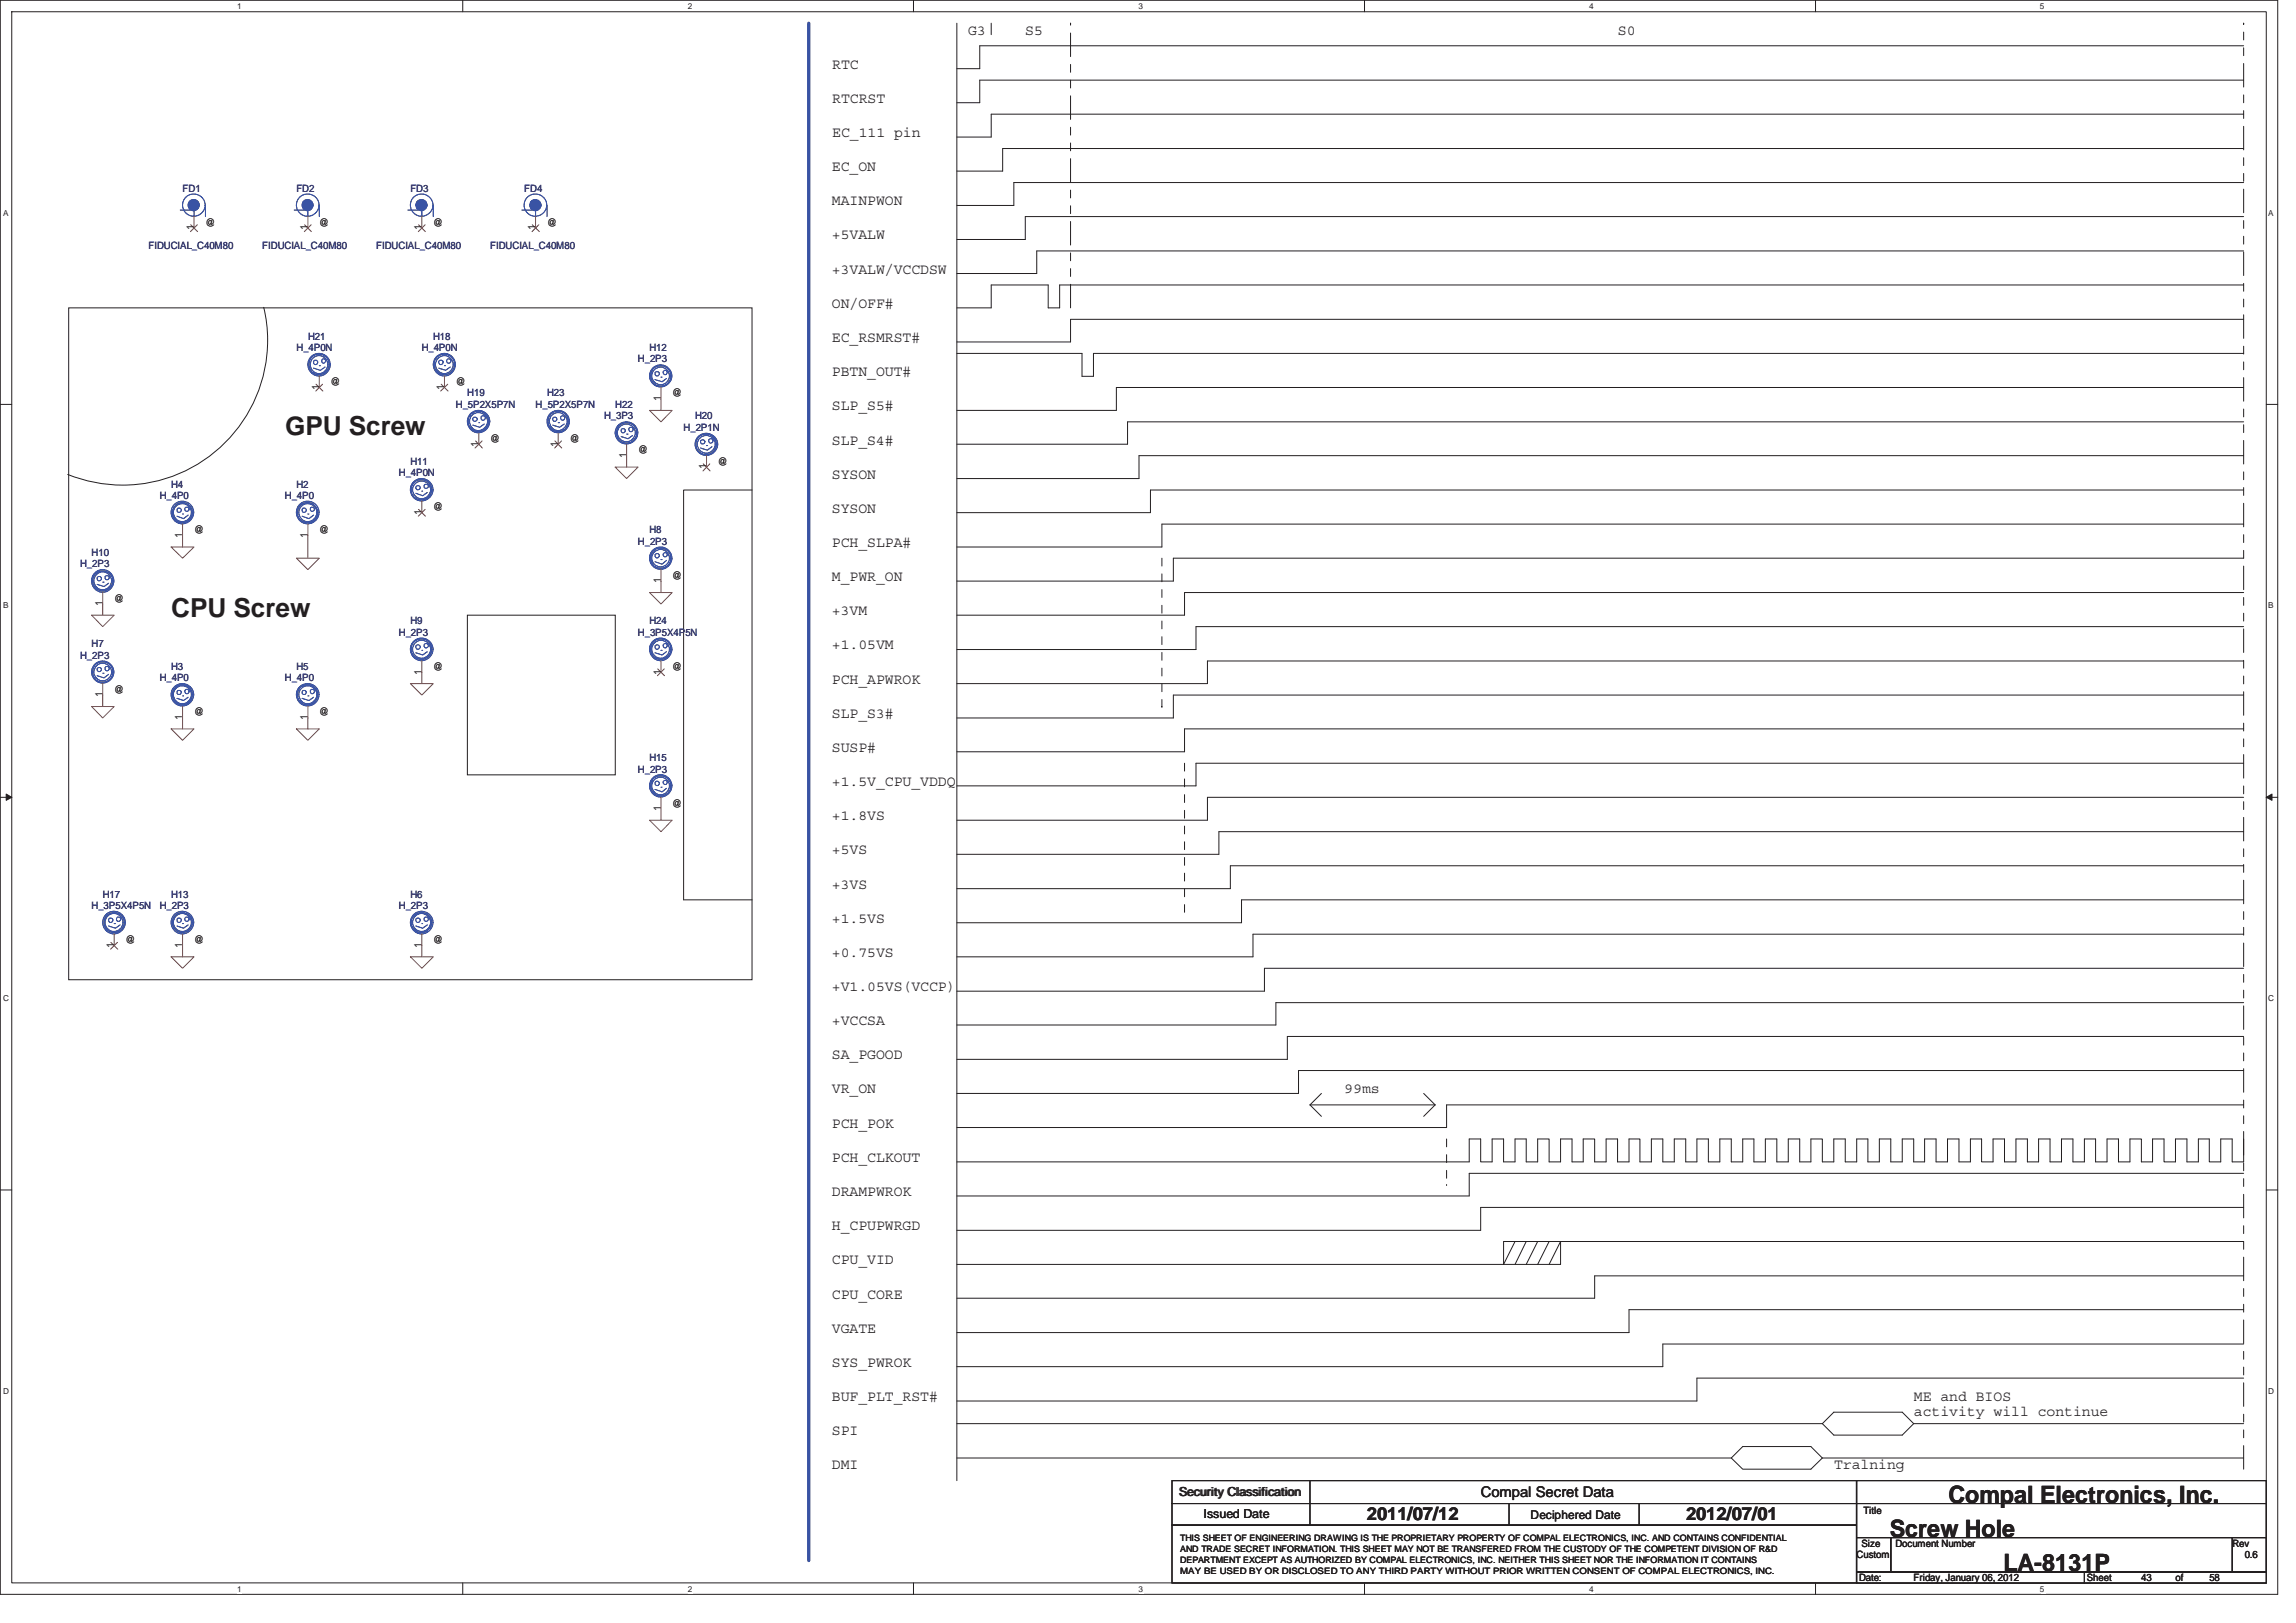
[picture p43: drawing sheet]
<svg xmlns="http://www.w3.org/2000/svg" width="297mm" height="210mm" viewBox="0 0 297 210" stroke-linecap="round" stroke-linejoin="round" font-family="sans-serif">
<defs><g id="words">
<g font-size="3.4" fill="#231f20">
<text x="36.9" y="56.3">GPU Screw</text>
<text x="22.1" y="79.8">CPU Screw</text>
</g>
<g font-size="3.1" fill="#231f20">
<text x="252.1" y="194.4">Compal Electronics, Inc.</text>
<text x="244.5" y="198.9">Screw Hole</text>
<text x="259.2" y="203.3">LA-8131P</text>
</g>
<g font-size="2.3" fill="#231f20">
<text x="176.8" y="196.7">2011/07/12</text>
<text x="218.1" y="196.7">2012/07/01</text>
</g>
<g font-size="1.9" fill="#231f20">
<text x="125.3" y="4.5">G3</text>
<text x="132.6" y="4.5">S5</text>
<text x="209.3" y="4.5">S0</text>
<text x="107.7" y="8.9">RTC</text>
<text x="107.7" y="17.7">EC_111 pin</text>
<text x="107.7" y="13.3">RTCRST</text>
<text x="107.6" y="22.1">EC_ON</text>
<text x="107.6" y="26.6">MAINPWON</text>
<text x="107.6" y="35.4">+3VALW/VCCDSW</text>
<text x="107.6" y="31">+5VALW</text>
<text x="107.6" y="39.8">ON/OFF#</text>
<text x="107.6" y="44.2">EC_RSMRST#</text>
<text x="107.6" y="53.1">SLP_S5#</text>
<text x="107.6" y="48.7">PBTN_OUT#</text>
<text x="107.6" y="57.5">SLP_S4#</text>
<text x="107.6" y="61.9">SYSON</text>
<text x="107.6" y="70.8">PCH_SLPA#</text>
<text x="107.6" y="66.3">SYSON</text>
<text x="107.6" y="75.2">M_PWR_ON</text>
<text x="107.6" y="79.6">+3VM</text>
<text x="107.6" y="88.4">PCH_APWROK</text>
<text x="107.6" y="84">+1.05VM</text>
<text x="107.6" y="92.9">SLP_S3#</text>
<text x="107.6" y="101.7">+1.5V_CPU_VDDQ</text>
<text x="107.6" y="97.3">SUSP#</text>
<text x="107.6" y="106.1">+1.8VS</text>
<text x="107.6" y="110.5">+5VS</text>
<text x="107.6" y="115">+3VS</text>
<text x="107.6" y="119.4">+1.5VS</text>
<text x="107.6" y="123.8">+0.75VS</text>
<text x="107.6" y="128.2">+V1.05VS(VCCP)</text>
<text x="107.6" y="132.6">+VCCSA</text>
<text x="107.6" y="137.1">SA_PGOOD</text>
<text x="107.6" y="141.5">VR_ON</text>
<text x="173.9" y="141.5">99ms</text>
<text x="107.6" y="145.9">PCH_POK</text>
<text x="107.6" y="150.3">PCH_CLKOUT</text>
<text x="107.6" y="154.7">DRAMPWROK</text>
<text x="107.6" y="159.2">H_CPUPWRGD</text>
<text x="107.6" y="163.6">CPU_VID</text>
<text x="107.6" y="168">CPU_CORE</text>
<text x="107.6" y="172.4">VGATE</text>
<text x="107.6" y="176.8">SYS_PWROK</text>
<text x="107.6" y="181.3">BUF_PLT_RST#</text>
<text x="107.6" y="185.7">SPI</text>
<text x="247.6" y="181.3">ME and BIOS</text>
<text x="247.6" y="183.3">activity will continue</text>
<text x="107.6" y="190.1">DMI</text>
<text x="237.3" y="190.1">Tralning</text>
<text x="191.6" y="193.7">Compal Secret Data</text>
</g>
<g font-size="1.6" fill="#231f20">
<text x="152.5" y="193.6">Security Classification</text>
<text x="155.7" y="196.4">Issued Date</text>
<text x="198" y="196.5">Deciphered Date</text>
</g>
<g font-size="1.3" fill="#282973">
<text x="23.6" y="24.8">FD1</text>
<text x="38.3" y="24.8">FD2</text>
<text x="53.1" y="24.8">FD3</text>
<text x="67.8" y="24.8">FD4</text>
<text x="19.2" y="32.2">FIDUCIAL_C40M80</text>
<text x="33.9" y="32.2">FIDUCIAL_C40M80</text>
<text x="48.7" y="32.2">FIDUCIAL_C40M80</text>
<text x="63.4" y="32.2">FIDUCIAL_C40M80</text>
<text x="38.4" y="45.4">H_4P0N</text>
<text x="39.8" y="43.9">H21</text>
<text x="54.6" y="45.4">H_4P0N</text>
<text x="56" y="43.9">H18</text>
<text x="82.5" y="46.9">H_2P3</text>
<text x="84" y="45.4">H12</text>
<text x="59" y="52.8">H_5P2X5P7N</text>
<text x="60.5" y="51.3">H19</text>
<text x="69.3" y="52.8">H_5P2X5P7N</text>
<text x="70.8" y="51.3">H23</text>
<text x="79.6" y="52.8">H22</text>
<text x="78.2" y="54.3">H_3P3</text>
<text x="88.4" y="55.7">H_2P1N</text>
<text x="89.9" y="54.3">H20</text>
<text x="20.7" y="64.6">H_4P0</text>
<text x="22.1" y="63.1">H4</text>
<text x="36.9" y="64.6">H_4P0</text>
<text x="38.3" y="63.1">H2</text>
<text x="51.6" y="61.6">H_4P0N</text>
<text x="53.1" y="60.2">H11</text>
<text x="11.9" y="72">H10</text>
<text x="82.5" y="70.5">H_2P3</text>
<text x="84" y="69">H8</text>
<text x="10.4" y="73.4">H_2P3</text>
<text x="11.9" y="83.7">H7</text>
<text x="51.6" y="82.2">H_2P3</text>
<text x="53.1" y="80.8">H9</text>
<text x="82.5" y="82.2">H_3P5X4P5N</text>
<text x="84" y="80.8">H24</text>
<text x="10.4" y="85.2">H_2P3</text>
<text x="20.7" y="88.1">H_4P0</text>
<text x="22.1" y="86.7">H3</text>
<text x="36.9" y="88.1">H_4P0</text>
<text x="38.3" y="86.7">H5</text>
<text x="82.5" y="99.9">H_2P3</text>
<text x="84" y="98.5">H15</text>
<text x="11.8" y="117.6">H_3P5X4P5N</text>
<text x="13.3" y="116.2">H17</text>
<text x="20.7" y="117.6">H_2P3</text>
<text x="22.1" y="116.2">H13</text>
<text x="51.6" y="117.6">H_2P3</text>
<text x="53.1" y="116.2">H6</text>
</g>
<g font-size="1.3" fill="#231f20">
<text x="25.1" y="29.8" transform="rotate(-90 25.1 29.8)">1</text>
<text x="26.6" y="29.2">@</text>
<text x="39.8" y="29.8" transform="rotate(-90 39.8 29.8)">1</text>
<text x="41.3" y="29.2">@</text>
<text x="54.5" y="29.8" transform="rotate(-90 54.5 29.8)">1</text>
<text x="56" y="29.2">@</text>
<text x="69.3" y="29.8" transform="rotate(-90 69.3 29.8)">1</text>
<text x="70.8" y="29.2">@</text>
<text x="41.3" y="50.5" transform="rotate(-90 41.3 50.5)">1</text>
<text x="42.8" y="49.9">@</text>
<text x="57.4" y="50.5" transform="rotate(-90 57.4 50.5)">1</text>
<text x="59" y="49.9">@</text>
<text x="85.5" y="51.9" transform="rotate(-90 85.5 51.9)">1</text>
<text x="86.9" y="51.3">@</text>
<text x="61.9" y="57.8" transform="rotate(-90 61.9 57.8)">1</text>
<text x="63.4" y="57.2">@</text>
<text x="72.2" y="57.8" transform="rotate(-90 72.2 57.8)">1</text>
<text x="73.7" y="57.2">@</text>
<text x="81" y="59.3" transform="rotate(-90 81 59.3)">1</text>
<text x="82.6" y="58.7">@</text>
<text x="91.4" y="60.7" transform="rotate(-90 91.4 60.7)">1</text>
<text x="92.9" y="60.1">@</text>
<text x="23.6" y="69.6" transform="rotate(-90 23.6 69.6)">1</text>
<text x="25.1" y="69">@</text>
<text x="39.8" y="69.6" transform="rotate(-90 39.8 69.6)">1</text>
<text x="41.3" y="69">@</text>
<text x="54.5" y="66.6" transform="rotate(-90 54.5 66.6)">1</text>
<text x="56" y="66">@</text>
<text x="14.8" y="77.9">@</text>
<text x="85.5" y="75.5" transform="rotate(-90 85.5 75.5)">1</text>
<text x="86.9" y="74.9">@</text>
<text x="13.2" y="78.4" transform="rotate(-90 13.2 78.4)">1</text>
<text x="14.8" y="89.6">@</text>
<text x="54.5" y="87.3" transform="rotate(-90 54.5 87.3)">1</text>
<text x="56" y="86.7">@</text>
<text x="85.5" y="87.3" transform="rotate(-90 85.5 87.3)">1</text>
<text x="86.9" y="86.7">@</text>
<text x="13.2" y="90.2" transform="rotate(-90 13.2 90.2)">1</text>
<text x="23.6" y="93.1" transform="rotate(-90 23.6 93.1)">1</text>
<text x="25.1" y="92.6">@</text>
<text x="39.8" y="93.1" transform="rotate(-90 39.8 93.1)">1</text>
<text x="41.3" y="92.6">@</text>
<text x="85.5" y="104.9" transform="rotate(-90 85.5 104.9)">1</text>
<text x="86.9" y="104.3">@</text>
<text x="14.7" y="122.6" transform="rotate(-90 14.7 122.6)">1</text>
<text x="16.3" y="122.1">@</text>
<text x="23.6" y="122.6" transform="rotate(-90 23.6 122.6)">1</text>
<text x="25.1" y="122.1">@</text>
<text x="54.5" y="122.6" transform="rotate(-90 54.5 122.6)">1</text>
<text x="56" y="122.1">@</text>
<text x="241.1" y="195.8">Title</text>
<text x="240.2" y="201.6">Custom</text>
<text x="240.8" y="200.1">Size</text>
<text x="245.2" y="200.1">Document Number</text>
<text x="288.8" y="200.1">Rev</text>
<text x="290.4" y="201.6">0.6</text>
<text x="240.5" y="204.6">Date:</text>
<text x="247.6" y="204.5">Friday, January 06, 2012</text>
<text x="270" y="204.6">Sheet</text>
<text x="277" y="204.5">43</text>
<text x="281.4" y="204.5">of</text>
<text x="285.8" y="204.5">58</text>
</g>
<g font-size="1.1" fill="#231f20">
<text x="30.7" y="1.2">1</text>
<text x="89" y="1.2">2</text>
<text x="147.3" y="1.2">3</text>
<text x="205.6" y="1.2">4</text>
<text x="263.9" y="1.2">5</text>
<text x=".4" y="27.9">A</text>
<text x="293.4" y="27.9">A</text>
<text x=".4" y="78.7">B</text>
<text x="293.4" y="78.7">B</text>
<text x=".4" y="129.5">C</text>
<text x="293.4" y="129.5">C</text>
<text x=".4" y="180.3">D</text>
<text x="293.4" y="180.3">D</text>
<text x="152.7" y="202.2">DEPARTMENT EXCEPT AS AUTHORIZED BY COMPAL ELECTRONICS, INC. NEITHER THIS SHEET NOR THE INFORMATION IT CONTAINS</text>
<text x="152.7" y="200.8">AND TRADE SECRET INFORMATION. THIS SHEET MAY NOT BE TRANSFERED FROM THE CUSTODY OF THE COMPETENT DIVISION OF R&amp;D</text>
<text x="152.7" y="203.6">MAY BE USED BY OR DISCLOSED TO ANY THIRD PARTY WITHOUT PRIOR WRITTEN CONSENT OF COMPAL ELECTRONICS, INC.</text>
<text x="152.7" y="199.4">THIS SHEET OF ENGINEERING DRAWING IS THE PROPRIETARY PROPERTY OF COMPAL ELECTRONICS, INC. AND CONTAINS CONFIDENTIAL</text>
<text x="30.7" y="206">1</text>
<text x="89" y="206">2</text>
<text x="147.3" y="206">3</text>
<text x="205.6" y="206">4</text>
<text x="263.9" y="206">5</text>
</g>
</g></defs>
<path d="M0 0h294.7v206.3h-294.7zM1.5 1.5h291.7v203.3h-291.7z" fill="none" stroke="#231f20" stroke-width=".13"/>
<g fill="#fff">
<path d="M30.7 .2h.6v1.2h-.6z"/>
<path d="M30.7 205h.6v1.2h-.6z"/>
</g>
<path d="M59.9 0v1.5M59.9 204.8v1.5" fill="none" stroke="#231f20" stroke-width=".13"/>
<g fill="#fff">
<path d="M89 .2h.6v1.2h-.6z"/>
<path d="M89 205h.6v1.2h-.6z"/>
</g>
<path d="M118.2 0v1.5M118.2 204.8v1.5" fill="none" stroke="#231f20" stroke-width=".13"/>
<g fill="#fff">
<path d="M147.4 .2h.5v1.2h-.5z"/>
<path d="M147.4 205h.5v1.2h-.5z"/>
</g>
<path d="M176.5 0v1.5M176.5 204.8v1.5" fill="none" stroke="#231f20" stroke-width=".13"/>
<g fill="#fff">
<path d="M205.7 .2h.6v1.2h-.6z"/>
<path d="M205.7 205h.6v1.2h-.6z"/>
</g>
<path d="M234.9 0v1.5M234.9 204.8v1.5" fill="none" stroke="#231f20" stroke-width=".13"/>
<g fill="#fff">
<path d="M264 .2h.6v1.2h-.6z"/>
<path d="M264 205h.6v1.2h-.6z"/>
<path d="M.4 26.9h.7v1.2h-.7z"/>
<path d="M293.6 26.9h.7v1.2h-.7z"/>
<path d="M.4 77.7h.7v1.2h-.7z"/>
<path d="M293.6 77.7h.7v1.2h-.7z"/>
</g>
<path d="M0 52.3h1.5M293.2 52.3h1.5" fill="none" stroke="#231f20" stroke-width=".13"/>
<g fill="#fff">
<path d="M.4 128.6h.8v1.1h-.8z"/>
<path d="M293.6 128.6h.7v1.1h-.7z"/>
</g>
<path d="M0 103.2h1.5M293.2 103.2h1.5" fill="none" stroke="#231f20" stroke-width=".13"/>
<path d="M.8 102.7l.7 .5-.7 .3z" fill="#231f20"/>
<path d="M.8 102.7l.7 .5-.7 .3z" fill="none" stroke="#231f20" stroke-width=".13"/>
<path d="M293.2 103.2l.7-.5v.8z" fill="#231f20"/>
<path d="M293.2 103.2l.7-.5v.8z" fill="none" stroke="#231f20" stroke-width=".13"/>
<g fill="#fff">
<path d="M.4 179.4h.8v1.1h-.8z"/>
<path d="M293.6 179.4h.7v1.1h-.7z"/>
</g>
<g fill="none" stroke="#231f20" stroke-width=".13">
<path d="M123.8 3v188.6M128.2 3v1.5M290.3 5.9h-163.5v3h-3M290.3 10.4h-163.5v2.9h-3M290.3 14.8h-162.1v2.9h-4.4M290.3 19.2h-160.6v2.9h-5.9M8.9 39.8h88.4v87h-88.4zM34.1 39.8a18.8 18.8 0 0 1-25.3 21.6M290.3 23.6h-159.1v3h-7.4M290.3 28h-157.7v3h-8.8M290.3 32.5h-156.2v2.9h-10.3M290.3 36.9h-153.2v2.9h-1.5v-2.9h-7.4v2.9h-4.4"/>
<path d="M123.8 45.7h16.2v3h1.5v-3h148.8M290.3 41.3h-151.8v2.9h-14.7M290.3 50.1h-145.9v3h-20.6M290.3 54.6h-144.4v2.9h-22.1M290.3 59h-142.9v2.9h-23.6M60.5 79.6h19.1v20.6h-19.1zM97.3 63.4h-8.9v53h8.9M290.3 63.4h-141.5v2.9h-25M290.3 72.2h-138.5v3h-28M290.3 76.7h-137.1v2.9h-29.4M290.3 67.8h-140v3h-26.5M290.3 94.3h-137.1v3h-29.4"/>
<path d="M290.3 89.9h-138.5v3h-28M290.3 98.7h-135.6v3h-30.9M290.3 85.5h-134.1v2.9h-32.4M290.3 81.1h-135.6v2.9h-30.9M290.3 107.6h-132.6v2.9h-33.9M290.3 103.2h-134.1v2.9h-32.4M290.3 116.4h-129.7v3h-36.8M290.3 112h-131.1v3h-35.4M290.3 120.9h-128.2v2.9h-38.3M290.3 138.5h-122.3v3h-44.2M290.3 125.3h-126.7v2.9h-39.8M290.3 129.7h-125.2v2.9h-41.3"/>
<path d="M290.3 134.1h-123.8v3h-42.7M0 154h1.5M169.5 142.9h16.2M169.5 142.9l1.5 1.5M171 141.5l-1.5 1.4M184.2 141.5l1.5 1.4M185.7 142.9l-1.5 1.5M290.3 142.9h-103.2v3h-63.3M290.3 147.4v2.9h-1.5v-2.9h-1.5v2.9h-1.5v-2.9h-1.4v2.9h-1.5v-2.9h-1.5v2.9h-1.4v-2.9h-1.5v2.9h-1.5v-2.9h-1.4v2.9h-1.5v-2.9h-1.5v2.9h-1.5v-2.9h-1.4v2.9h-1.5v-2.9h-1.5v2.9h-1.5v-2.9h-1.5v2.9h-1.4v-2.9h-1.5v2.9h-1.5v-2.9h-1.5v2.9h-1.4v-2.9h-1.5v2.9h-1.5v-2.9h-1.4v2.9h-1.5v-2.9h-1.5v2.9h-1.4v-2.9h-1.5v2.9h-1.5v-2.9h-1.5v2.9h-1.4v-2.9h-1.5v2.9h-1.5v-2.9h-1.5v2.9h-1.4v-2.9h-1.5v2.9h-1.5v-2.9h-1.4v2.9h-1.5v-2.9h-1.5v2.9h-1.5v-2.9h-1.4v2.9h-1.5v-2.9h-1.5v2.9h-1.5v-2.9h-1.5v2.9h-1.4v-2.9h-1.5v2.9h-1.5v-2.9h-1.5v2.9h-1.4v-2.9h-1.5v2.9h-1.4v-2.9h-1.5v2.9h-1.5v-2.9h-1.5v2.9h-1.4v-2.9h-1.5v2.9h-1.5v-2.9h-1.5v2.9h-1.5v-2.9h-1.4v2.9h-1.5v-2.9h-1.5v2.9h-1.4v-2.9h-1.5v2.9h-66.3M290.3 151.8h-100.2v2.9h-66.3M290.3 156.2h-98.7v3h-67.8M293.2 154h1.5"/>
<path d="M123.8 163.6h78.1v-3l-1.5 3M197.4 160.6l-1.4 3M198.9 160.6l-1.5 3M200.4 160.6l-1.5 3M290.3 169.4h-79.6v3h-86.9M290.3 165.1h-84v2.9h-82.5M290.3 178.3h-70.8v3h-95.7M290.3 173.9h-75.2v2.9h-91.3M290.3 160.6h-95.8v3l1.5-3M123.8 188.6h100.2M123.8 184.2h112M151.6 191.6h88.6v2.9h-88.6z"/>
<path d="M151.6 194.5h88.6v2.8h-88.6zM151.6 197.3h88.6v7.5h-88.6zM169.5 191.6v5.7M195.2 194.5v2.8M212.1 194.5v2.8M224 188.6l1.5-1.4h8.8l1.5 1.4-1.5 1.5h-8.8zM235.8 184.2l1.4 1.5h8.9l1.5-1.5M235.8 188.6h54.5M235.8 184.2l1.4-1.5h8.9l1.5 1.5M240.2 191.6h53v2.9h-53zM240.2 194.5h53v4.4h-53zM240.2 198.9h4.4v4.5h-4.4z"/>
<path d="M244.6 198.9h44.2v4.5h-44.2zM247.6 184.2h42.7M288.8 198.9h4.4v4.5h-4.4zM240.2 203.4h29.5v1.4h-29.5zM269.7 203.4h23.5v1.4h-23.5z"/>
</g>
<g fill="none" stroke="#7f1442" stroke-width=".13">
<path d="M81.1 59v1.4M85.5 51.6v1.5M13.3 78.1v1.5M23.6 69.3v1.5M39.8 69.3v2.9M85.5 75.2v1.5M13.3 89.9v1.5M23.6 92.9v1.4M39.8 92.9v1.4M54.6 87v1.4M85.5 104.6v1.5M23.6 122.3v1.5"/>
<path d="M54.6 122.3v1.5"/>
</g>
<g fill="none" stroke="#ed2024" stroke-width=".13">
<path d="M84 53.1h3l-1.5 1.5zM85.5 50.1v1.5M11.8 79.6h3l-1.5 1.5zM22.1 70.8h3l-1.5 1.4zM38.3 72.2h3l-1.5 1.5zM79.6 60.4h2.9l-1.4 1.5zM84 76.7h3l-1.5 1.4zM11.8 91.4h3l-1.5 1.5zM22.1 94.3h3l-1.5 1.5zM38.3 94.3h3l-1.5 1.5zM53.1 88.4h3l-1.5 1.5zM84 106.1h3l-1.5 1.5z"/>
<path d="M22.1 123.8h3l-1.5 1.5zM53.1 123.8h3l-1.5 1.5z"/>
</g>
<path d="M150.3 72.2v19.2M150.3 91.4h.1M153.2 98.7v19.2M153.2 117.9h.1M187.1 147.4v5.9M187.1 153.3h.1" fill="none" stroke="#231f20" stroke-width=".13" stroke-dasharray="1 1 1 1 1 1 1 1"/>
<path d="M138.5 3h.1M290.3 3h.1M138.5 39.8v-36.8M290.3 190.1v-187.1" fill="none" stroke="#231f20" stroke-width=".13" stroke-dasharray="3 1 1 1 1 1"/>
<path d="M104.6 3v198.9" fill="none" stroke="#3953a4" stroke-width=".42"/>
<g fill="none" stroke="#3953a4" stroke-width=".13">
<path d="M85.5 48.8h.2M86.2 49l-.5 .4-1-.3"/>
<circle cx="85" cy="48.4" r=".29"/>
<circle cx="85.5" cy="48.6" r="1.32"/>
<circle cx="85.5" cy="48.6" r="1.14"/>
<circle cx="85.5" cy="48.6" r="1.44"/>
<circle cx="86.1" cy="48.2" r=".27"/>
</g>
<circle cx="39.8" cy="26.5" r=".72" fill="#3953a4"/>
<g fill="none" stroke="#3953a4" stroke-width=".13">
<path d="M38.1 27.2h1.3M39.8 26.4v1.6M41.3 26.6v1.4"/>
<circle cx="39.8" cy="26.5" r=".72"/>
<circle cx="39.8" cy="26.5" r="1.45"/>
</g>
<circle cx="39.8" cy="26.5" r=".72" fill="#3953a4"/>
<g fill="none" stroke="#3953a4" stroke-width=".13">
<path d="M38.1 27.2h1.3M39.8 26.4v1.6M41.3 26.6v1.4M54.6 63.5h.1M55.3 63.7l-.6 .4-.9-.3M14.8 119.5h.1M15.5 119.7l-.6 .4-.8-.3"/>
<circle cx="39.8" cy="26.5" r=".72"/>
<circle cx="39.8" cy="26.5" r="1.45"/>
<circle cx="54.1" cy="63.1" r=".28"/>
<circle cx="54.5" cy="63.4" r="1.32"/>
<circle cx="54.6" cy="63.4" r="1.15"/>
<circle cx="54.6" cy="63.4" r="1.46"/>
<circle cx="55.1" cy="62.9" r=".28"/>
<circle cx="14.3" cy="119.1" r=".29"/>
<circle cx="14.7" cy="119.3" r="1.17"/>
<circle cx="14.7" cy="119.4" r="1.46"/>
<circle cx="14.8" cy="119.4" r="1.3"/>
<circle cx="15.3" cy="118.9" r=".29"/>
</g>
<path d="M39.8 28v1.5M54.6 64.8v1.5M14.8 120.9v1.4" fill="none" stroke="#ed2024" stroke-width=".13"/>
<path d="M39.4 29.1l.9 .9M40.3 29.1l-.9 .9M54.2 65.9l.8 .9M55 65.9l-.9 .9M14.3 121.9l.9 .9M15.2 121.9l-.9 .9" fill="none" stroke="#7f421c" stroke-width=".13"/>
<circle cx="54.5" cy="26.5" r=".72" fill="#3953a4"/>
<g fill="none" stroke="#3953a4" stroke-width=".13">
<path d="M52.8 27.2h1.3M54.6 26.4v1.6M56.1 26.6v1.4"/>
<circle cx="54.5" cy="26.5" r=".72"/>
<circle cx="54.6" cy="26.5" r="1.45"/>
</g>
<circle cx="54.5" cy="26.5" r=".72" fill="#3953a4"/>
<g fill="none" stroke="#3953a4" stroke-width=".13">
<path d="M52.8 27.2h1.3M54.6 26.4v1.6M56.1 26.6v1.4M85.5 72.4h.2M86.2 72.5l-.5 .5-1-.3M13.3 87.1h.2M14.1 87.2l-.6 .5-.9-.3"/>
<circle cx="54.5" cy="26.5" r=".72"/>
<circle cx="54.6" cy="26.5" r="1.45"/>
<circle cx="85" cy="71.9" r=".29"/>
<circle cx="85.5" cy="72.2" r="1.31"/>
<circle cx="85.5" cy="72.2" r="1.13"/>
<circle cx="85.5" cy="72.2" r="1.45"/>
<circle cx="86.1" cy="71.8" r=".27"/>
<circle cx="12.8" cy="86.6" r=".28"/>
<circle cx="13.3" cy="86.9" r="1.32"/>
<circle cx="13.3" cy="86.9" r="1.14"/>
<circle cx="13.3" cy="86.9" r="1.43"/>
<circle cx="13.8" cy="86.5" r=".29"/>
</g>
<path d="M54.6 28v1.5M85.5 73.7v1.5M13.3 88.4v1.5" fill="none" stroke="#ed2024" stroke-width=".13"/>
<path d="M54.2 29.1l.8 .9M55 29.1l-.9 .9" fill="none" stroke="#7f421c" stroke-width=".13"/>
<circle cx="69.3" cy="26.5" r=".73" fill="#3953a4"/>
<g fill="none" stroke="#3953a4" stroke-width=".13">
<path d="M67.5 27.2h1.3M69.3 26.4v1.6M70.8 26.6v1.4"/>
<circle cx="69.3" cy="26.5" r=".73"/>
<circle cx="69.3" cy="26.5" r="1.45"/>
</g>
<circle cx="69.3" cy="26.5" r=".73" fill="#3953a4"/>
<g fill="none" stroke="#3953a4" stroke-width=".13">
<path d="M67.5 27.2h1.3M69.3 26.4v1.6M70.8 26.6v1.4"/>
<circle cx="69.3" cy="26.5" r=".73"/>
<circle cx="69.3" cy="26.5" r="1.45"/>
</g>
<path d="M69.3 28v1.5" fill="none" stroke="#ed2024" stroke-width=".13"/>
<path d="M68.9 29.1l.9 .9M69.7 29.1l-.9 .9" fill="none" stroke="#7f421c" stroke-width=".13"/>
<circle cx="25.1" cy="26.5" r=".72" fill="#3953a4"/>
<g fill="none" stroke="#3953a4" stroke-width=".13">
<path d="M23.3 27.2h1.3M25.1 26.4v1.6M26.6 26.6v1.4"/>
<circle cx="25.1" cy="26.5" r=".72"/>
<circle cx="25.1" cy="26.5" r="1.45"/>
</g>
<circle cx="25.1" cy="26.5" r=".72" fill="#3953a4"/>
<g fill="none" stroke="#3953a4" stroke-width=".13">
<path d="M23.3 27.2h1.3M25.1 26.4v1.6M26.6 26.6v1.4M41.3 47.3h.2M42.1 47.5l-.6 .4-.9-.3M57.5 47.3h.1M58.2 47.5l-.6 .4-.8-.3M61.9 54.7h.2M62.7 54.9l-.6 .4-.9-.3M72.2 54.7h.2M73 54.9l-.6 .4-.9-.3M81.1 56.2h.1"/>
<path d="M81.8 56.3l-.6 .5-.8-.3M91.4 57.6h.1M92.1 57.8l-.6 .4-.9-.2M13.3 75.3h.2M14.1 75.5l-.6 .4-.9-.3M23.6 66.5h.1M24.3 66.6l-.6 .5-.8-.3M39.8 66.5h.2M40.6 66.6l-.6 .5-.9-.3M23.6 90h.1M24.3 90.2l-.6 .4-.8-.3M39.8 90h.2"/>
<path d="M40.6 90.2l-.6 .4-.9-.3M54.6 84.1h.1M55.3 84.3l-.6 .4-.9-.2M85.5 84.1h.2M86.2 84.3l-.5 .4-1-.2M23.6 119.5h.1M24.3 119.7l-.6 .4-.8-.3M54.6 119.5h.1M55.3 119.7l-.6 .4-.9-.3M85.5 101.9h.2M86.2 102l-.5 .5-1-.4"/>
<circle cx="25.1" cy="26.5" r=".72"/>
<circle cx="25.1" cy="26.5" r="1.45"/>
<circle cx="40.8" cy="46.9" r=".29"/>
<circle cx="41.3" cy="47.2" r="1.15"/>
<circle cx="41.3" cy="47.1" r="1.32"/>
<circle cx="41.3" cy="47.2" r="1.45"/>
<circle cx="41.9" cy="46.7" r=".27"/>
<circle cx="57" cy="46.9" r=".29"/>
<circle cx="57.5" cy="47.2" r="1.44"/>
<circle cx="57.5" cy="47.2" r="1.15"/>
<circle cx="57.5" cy="47.2" r="1.33"/>
<circle cx="58.1" cy="46.7" r=".3"/>
<circle cx="61.4" cy="54.2" r=".29"/>
<circle cx="61.9" cy="54.5" r="1.33"/>
<circle cx="61.9" cy="54.5" r="1.17"/>
<circle cx="61.9" cy="54.5" r="1.45"/>
<circle cx="62.5" cy="54.1" r=".3"/>
<circle cx="71.8" cy="54.2" r=".28"/>
<circle cx="72.2" cy="54.5" r="1.32"/>
<circle cx="72.2" cy="54.5" r="1.45"/>
<circle cx="72.2" cy="54.5" r="1.16"/>
<circle cx="72.8" cy="54.1" r=".29"/>
<circle cx="80.6" cy="55.7" r=".28"/>
<circle cx="81" cy="56" r="1.15"/>
<circle cx="81.1" cy="56" r="1.32"/>
<circle cx="81.1" cy="56" r="1.45"/>
<circle cx="81.6" cy="55.6" r=".29"/>
<circle cx="90.9" cy="57.2" r=".28"/>
<circle cx="91.3" cy="57.5" r="1.32"/>
<circle cx="91.4" cy="57.5" r="1.15"/>
<circle cx="91.4" cy="57.5" r="1.45"/>
<circle cx="92" cy="57" r=".29"/>
<circle cx="12.8" cy="74.9" r=".29"/>
<circle cx="13.3" cy="75.2" r="1.45"/>
<circle cx="13.3" cy="75.1" r="1.15"/>
<circle cx="13.3" cy="75.2" r="1.3"/>
<circle cx="13.9" cy="74.7" r=".28"/>
<circle cx="23.2" cy="66" r=".29"/>
<circle cx="23.6" cy="66.3" r="1.31"/>
<circle cx="23.6" cy="66.3" r="1.47"/>
<circle cx="23.6" cy="66.3" r="1.16"/>
<circle cx="24.2" cy="65.9" r=".28"/>
<circle cx="39.3" cy="66" r=".28"/>
<circle cx="39.8" cy="66.3" r="1.32"/>
<circle cx="39.8" cy="66.3" r="1.47"/>
<circle cx="39.8" cy="66.3" r="1.17"/>
<circle cx="40.4" cy="65.9" r=".28"/>
<circle cx="23.2" cy="89.6" r=".28"/>
<circle cx="23.6" cy="89.9" r="1.3"/>
<circle cx="23.6" cy="89.9" r="1.16"/>
<circle cx="23.6" cy="89.9" r="1.46"/>
<circle cx="24.2" cy="89.5" r=".29"/>
<circle cx="39.3" cy="89.6" r=".28"/>
<circle cx="39.8" cy="89.9" r="1.31"/>
<circle cx="39.8" cy="89.9" r="1.46"/>
<circle cx="39.8" cy="89.9" r="1.17"/>
<circle cx="40.4" cy="89.5" r=".28"/>
<circle cx="54.1" cy="83.7" r=".29"/>
<circle cx="54.5" cy="84" r="1.33"/>
<circle cx="54.5" cy="84" r="1.16"/>
<circle cx="54.6" cy="84" r="1.46"/>
<circle cx="55.1" cy="83.5" r=".29"/>
<circle cx="85" cy="83.7" r=".29"/>
<circle cx="85.5" cy="84" r="1.15"/>
<circle cx="85.5" cy="84" r="1.32"/>
<circle cx="85.5" cy="84" r="1.45"/>
<circle cx="86.1" cy="83.5" r=".27"/>
<circle cx="23.2" cy="119.1" r=".29"/>
<circle cx="23.6" cy="119.4" r="1.29"/>
<circle cx="23.6" cy="119.3" r="1.17"/>
<circle cx="23.6" cy="119.4" r="1.46"/>
<circle cx="24.2" cy="118.9" r=".29"/>
<circle cx="54.1" cy="119.1" r=".29"/>
<circle cx="54.5" cy="119.4" r="1.31"/>
<circle cx="54.5" cy="119.3" r="1.16"/>
<circle cx="54.6" cy="119.4" r="1.46"/>
<circle cx="55.1" cy="118.9" r=".29"/>
<circle cx="85" cy="101.4" r=".29"/>
<circle cx="85.5" cy="101.7" r="1.14"/>
<circle cx="85.5" cy="101.7" r="1.32"/>
<circle cx="85.5" cy="101.7" r="1.45"/>
<circle cx="86.1" cy="101.2" r=".27"/>
</g>
<g fill="none" stroke="#ed2024" stroke-width=".13">
<path d="M25.1 28v1.5M41.3 48.7v1.4M57.5 48.7v1.4M61.9 56.1v1.4M72.2 56.1v1.4M81.1 57.5v1.5M91.4 59v1.4M13.3 76.7v1.4M23.6 67.8v1.5M39.8 67.8v1.5M23.6 91.4v1.5M39.8 91.4v1.5"/>
<path d="M54.6 85.5v1.5M85.5 85.5v1.5M85.5 103.2v1.4M23.6 120.9v1.4M54.6 120.9v1.4"/>
</g>
<g fill="none" stroke="#7f421c" stroke-width=".13">
<path d="M24.7 29.1l.9 .9M25.5 29.1l-.9 .9M40.9 49.7l.9 .9M41.7 49.7l-.8 .9M57.1 49.7l.9 .9M57.9 49.7l-.9 .9M61.5 57l.9 1M62.4 57l-.9 1M71.8 57l.9 1M72.6 57l-.8 1M91 60l.9 .9M91.8 60l-.9 .9"/>
<path d="M85.1 86.5l.9 .9M85.9 86.5l-.8 .9"/>
</g>
<use href="#words"/>
</svg>
